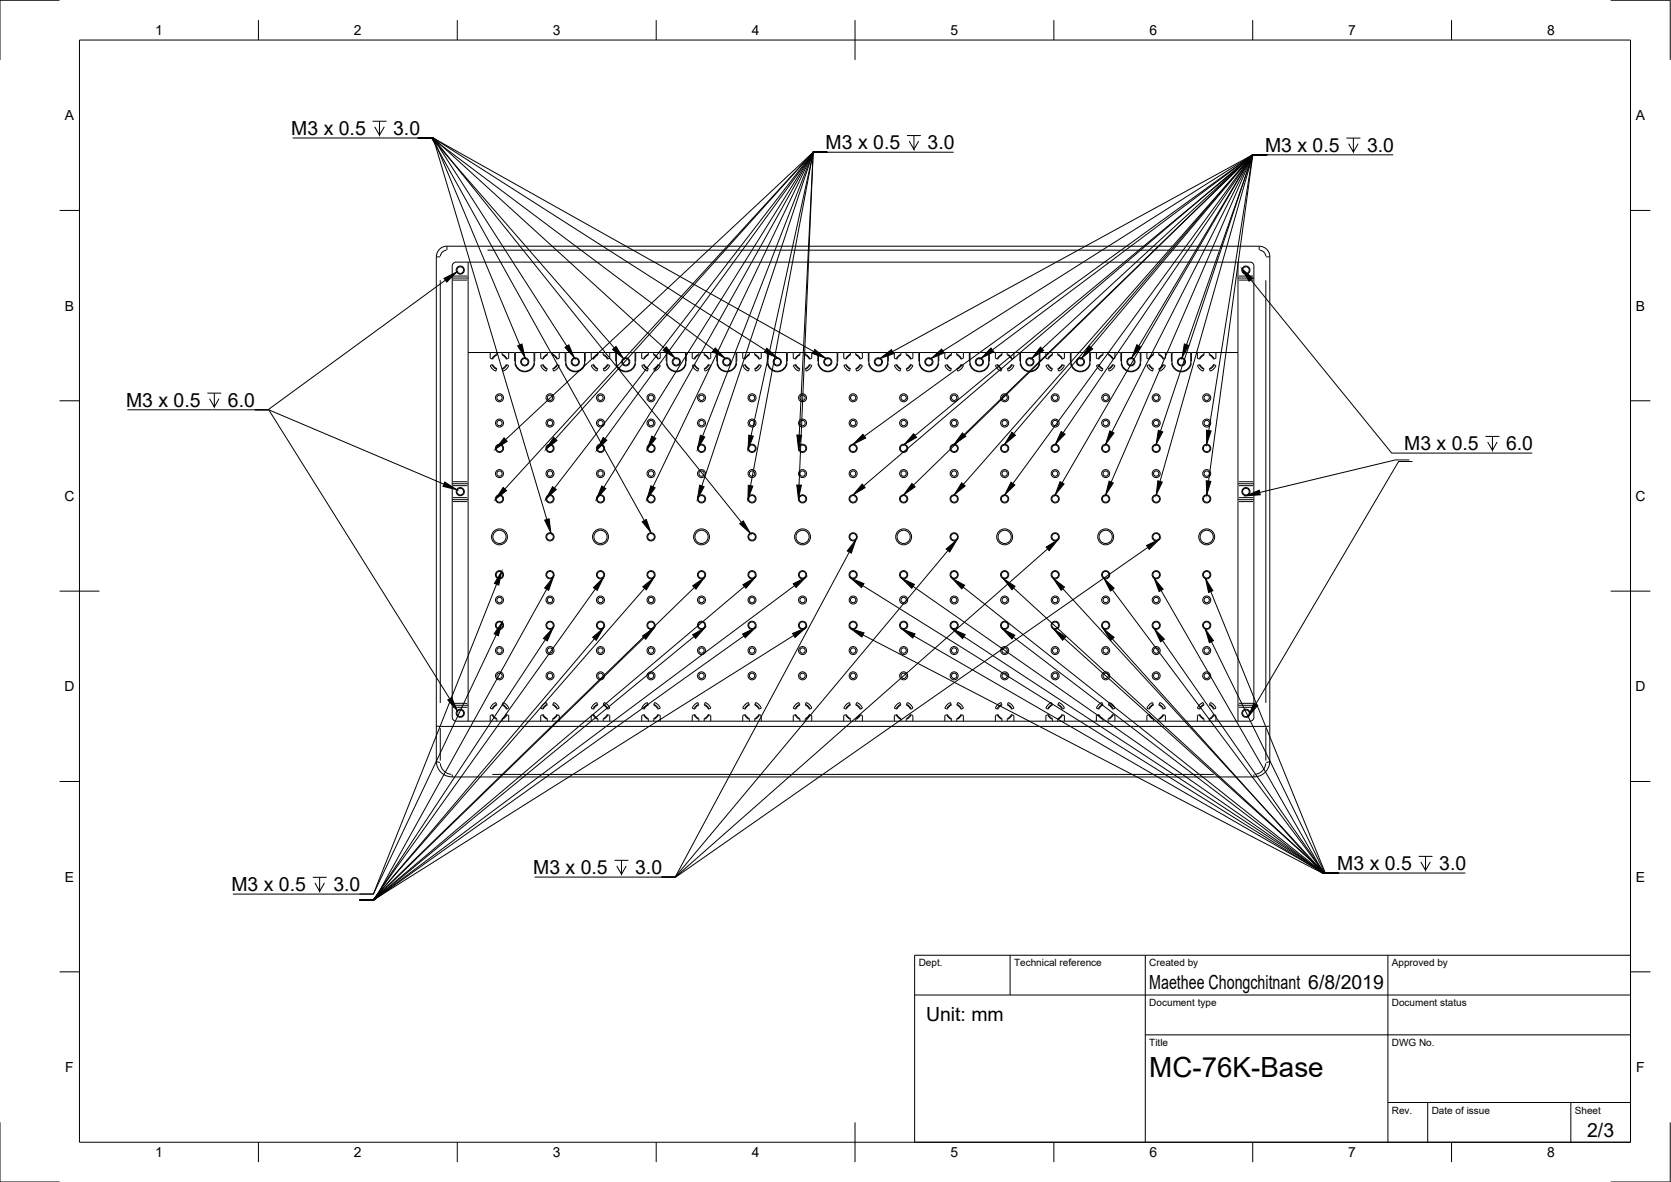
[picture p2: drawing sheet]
<svg xmlns="http://www.w3.org/2000/svg" width="420mm" height="297mm" viewBox="0 0 420 297" stroke-linecap="round" stroke-linejoin="round" font-family="sans-serif">
<defs><g id="words">
<text font-size="45.9" x="30.7" y="104.1">x 6.0</text>
<text font-size="7" x="289" y="270.6">MC-76K-Base</text>
<g font-size="4.9">
<text x="73.2" y="34">M3 x 0.5</text>
<text x="98.9" y="34">3.0</text>
<text x="207.6" y="37.6">M3 x 0.5</text>
<text x="233.2" y="37.6">3.0</text>
<text x="318.1" y="38.2">M3 x 0.5</text>
<text x="343.7" y="38.2">3.0</text>
<text x="31.7" y="102.3">M3 x 0.5</text>
<text x="57.3" y="102.3">6.0</text>
<text x="353.1" y="113.2">M3 x 0.5</text>
<text x="378.7" y="113.2">6.0</text>
<text x="134.1" y="219.7">M3 x 0.5</text>
<text x="159.7" y="219.7">3.0</text>
<text x="336.3" y="218.7">M3 x 0.5</text>
<text x="361.9" y="218.7">3.0</text>
<text x="58.2" y="224">M3 x 0.5</text>
<text x="83.8" y="224">3.0</text>
<text x="289" y="248.5">Maethee Chongchitnant 6/8/2019</text>
<text x="232.9" y="256.6">Unit: mm</text>
<text x="399.1" y="285.7">2/3</text>
</g>
<g font-size="3.5">
<text x="39" y="8.8">1</text>
<text x="89" y="8.8">2</text>
<text x="139" y="8.8">3</text>
<text x="189" y="8.8">4</text>
<text x="239" y="8.8">5</text>
<text x="289" y="8.8">6</text>
<text x="339" y="8.8">7</text>
<text x="389" y="8.8">8</text>
<text x="16.3" y="30.2">A</text>
<text x="411.3" y="30.2">A</text>
<text x="16.3" y="78">B</text>
<text x="411.3" y="78">B</text>
<text x="16.2" y="125.9">C</text>
<text x="411.2" y="125.9">C</text>
<text x="16.2" y="173.7">D</text>
<text x="411.2" y="173.7">D</text>
<text x="16.3" y="221.6">E</text>
<text x="411.3" y="221.6">E</text>
<text x="16.4" y="269.4">F</text>
<text x="411.4" y="269.4">F</text>
<text x="39" y="290.8">1</text>
<text x="89" y="290.8">2</text>
<text x="139" y="290.8">3</text>
<text x="189" y="290.8">4</text>
<text x="239" y="290.8">5</text>
<text x="289" y="290.8">6</text>
<text x="339" y="290.8">7</text>
<text x="389" y="290.8">8</text>
</g>
<g font-size="2.5">
<text x="231" y="242.9">Dept.</text>
<text x="255" y="242.9">Technical reference</text>
<text x="289" y="242.9">Created by</text>
<text x="350" y="242.9">Approved by</text>
<text x="289" y="252.8">Document type</text>
<text x="350" y="252.8">Document status</text>
<text x="289" y="262.9">Title</text>
<text x="350" y="262.9">DWG No.</text>
<text x="350" y="279.9">Rev.</text>
<text x="360" y="279.9">Date of issue</text>
<text x="396" y="279.9">Sheet</text>
</g>
</g></defs>
<!-- layer: Visible -->
<g fill="none" stroke="#000" stroke-width=".25">
<path d="M109.7 64.5v126.7a4 4 0 0 0 4 4h201.6a4 4 0 0 0 4-4v-126.7M112.4 61.9h204.2a2.67 2.67 0 0 1 2.7 2.6M114.7 65.9h199.6a.97 .97 0 0 1 1 1v113.3a1.01 1.01 0 0 1-1 1h-199.6a1.01 1.01 0 0 1-1-1v-113.3M117.7 70.4v51.2M311.3 65.9v4M311.3 69.9v51.7M311.3 69.9h4M129.6 90.9a2.36 2.36 0 0 0 2.3 2.4 2.36 2.36 0 0 0 2.4-2.4M129.6 88.6h4.7M134.3 88.6h8M134.3 88.6v2.3M136 88.6v1.4l.6 .3 .4-.7 .6-.4v-.6"/>
<path d="M136 91.8l.6-.2 .4 .6 .6 .4-.2 .7-.7-.5zM139 88.6v.6l.6 .4 .4 .7 .6-.3v-1.4M139.2 93.3l1-.7 .4-.8-.6-.1-1 .9 .2 .7M140 91.6h.1M142.3 88.6a4.6 4.6 0 0 0 .5 3.8 2.36 2.36 0 0 0 2.6 .8 2.36 2.36 0 0 0 1.6-2.3M142.3 88.6h4.7M147 88.6h8M147 88.6v2.3M148.7 88.6v1.4l.6 .3 .4-.7 .6-.4v-.6M150.1 93.3l-.7-.5-.7-1 .6-.2 .4 .6 .6 .4-.2 .7M151.7 88.6v.6l.6 .4 .4 .7 .6-.3v-1.4M151.9 93.3l1-.7 .4-.8-.6-.1-1 .9 .2 .7"/>
<path d="M152.7 91.6h.1M155 88.6a4.6 4.6 0 0 0 .5 3.8 2.36 2.36 0 0 0 2.6 .8 2.36 2.36 0 0 0 1.6-2.3M155 88.6h4.7M159.7 88.6h8M159.7 88.6v2.3M161.4 88.6v1.4l.6 .3 .4-.7 .6-.4v-.6M162.8 93.3l-.7-.5-.7-1 .6-.2 .4 .6 .6 .4-.2 .7M164.4 88.6v.6l.6 .4 .4 .7 .6-.3v-1.4M164.6 93.3l1-.7 .4-.8-.6-.1-1 .9 .2 .7M165.4 91.6h.1M167.7 88.6a4.6 4.6 0 0 0 .5 3.8 2.36 2.36 0 0 0 2.6 .8 2.36 2.36 0 0 0 1.6-2.3M167.7 88.6h4.7"/>
<path d="M172.4 88.6h8M172.4 88.6v2.3M174.1 88.6v1.4l.6 .3 .4-.7 .6-.4M175.7 88.6v.6M175.7 92.6l-.2 .7M175.7 92.6l-.6-.4-.4-.6-.6 .2 .7 1 .7 .5M177.1 88.6v.6l.6 .4 .4 .7 .6-.3v-1.4M177.3 93.3l1-.7 .4-.8-.6-.1-1 .9 .2 .7M178.1 91.6h.1M180.4 88.6a4.6 4.6 0 0 0 .5 3.8 2.36 2.36 0 0 0 2.6 .8 2.36 2.36 0 0 0 1.6-2.3M180.4 88.6h4.7M185.1 88.6h8"/>
<path d="M185.1 88.6v2.3M186.8 88.6v1.4l.6 .3 .4-.7 .6-.4v-.6M188.2 93.3l-.7-.5-.7-1 .6-.2 .4 .6 .6 .4-.2 .7M189.8 88.6v.6l.6 .4 .4 .7 .6-.3v-1.4M190 93.3l1-.7 .4-.8-.6-.1-1 .9 .2 .7M190.8 91.6h.1M193.1 88.6a4.6 4.6 0 0 0 .5 3.8 2.36 2.36 0 0 0 2.6 .8 2.36 2.36 0 0 0 1.6-2.3M193.1 88.6h4.7M197.8 88.6h8M197.8 88.6v2.3M199.5 88.6v1.4l.6 .3 .4-.7 .6-.4v-.6M199.5 91.8l.6-.2 .4 .6 .6 .4-.2 .7-.7-.5z"/>
<path d="M202.5 88.6v.6l.6 .4 .4 .7 .6-.3v-1.4M202.7 93.3l1-.7 .4-.8-.6-.1-1 .9 .2 .7M203.5 91.6h.1M205.8 88.6a4.6 4.6 0 0 0 .5 3.8 2.36 2.36 0 0 0 2.6 .8 2.36 2.36 0 0 0 1.6-2.3v-2.3M205.8 88.6h4.7M210.5 88.6h8M212.2 88.6v1.4l.6 .3 .4-.7 .6-.4v-.6M212.2 91.8l.6-.2 .4 .6 .6 .4-.2 .7-.7-.5zM215.2 88.6v.6l.6 .4 .4 .7M216.1 91.7l.2-.1 .5 .2M216.2 91.7l-1 .9 .2 .7 .7-.5 .8-1M216.2 91.6h.1"/>
<path d="M216.8 88.6v1.4l-.6 .3M218.5 88.6a4.7 4.7 0 0 0 .5 3.8 2.36 2.36 0 0 0 2.6 .8 2.36 2.36 0 0 0 1.6-2.3v-2.3M218.5 88.6h4.7M223.2 88.6h8M224.9 88.6v1.4l.6 .3 .4-.7 .6-.4v-.6M224.9 91.8l.6-.2 .4 .6 .6 .4-.2 .7-.7-.5zM227.9 88.6v.6l.6 .4 .4 .7M228.8 91.7l.2-.1 .5 .2M228.9 91.7l-1 .9 .2 .7 .7-.5 .8-1M228.9 91.6h.1M229.5 88.6v1.4l-.6 .3M231.2 88.6a4.6 4.6 0 0 0 .5 3.8 2.36 2.36 0 0 0 2.6 .8 2.36 2.36 0 0 0 1.6-2.3v-2.3"/>
<path d="M231.2 88.6h4.7M235.9 88.6h8M237.6 88.6v1.4l.6 .3 .4-.7 .6-.4v-.6M237.6 91.8l.6-.2 .4 .6 .6 .4-.2 .7-.7-.5zM240.6 88.6v.6l.6 .4 .4 .7M241.5 91.7l.2-.1 .5 .2M241.6 91.7l-1 .9 .2 .7 .7-.5 .8-1M241.6 91.6h.1M242.2 88.6v1.4l-.6 .3M243.9 88.6a4.6 4.6 0 0 0 .5 3.8 2.36 2.36 0 0 0 2.6 .8 2.36 2.36 0 0 0 1.6-2.3v-2.3M243.9 88.6h4.7M248.6 88.6h8"/>
<path d="M250.3 88.6v1.4l.6 .3M250.9 91.6l.4 .6 .6 .4-.2 .7-1-.7-.4-.8 .6-.2M251.9 88.6v.6l-.6 .4-.4 .7M253.3 88.6v.6l.6 .4 .4 .7M254.3 91.7l-.4 .6-.6 .3 .2 .7 1-.7 .4-.8-.5-.2-.2 .1M254.3 91.6h.1M254.9 88.6v1.4l-.6 .3M256.6 88.6a4.6 4.6 0 0 0 .5 3.8 2.36 2.36 0 0 0 2.6 .8 2.36 2.36 0 0 0 1.6-2.3v-2.3M256.6 88.6h4.7M261.3 88.6h8M263 88.6v1.4l.6 .3M263.6 91.6l-.6 .2"/>
<path d="M263.6 91.6l.4 .6 .6 .4-.2 .7-1-.7-.4-.8M264.6 88.6v.6l-.6 .4-.4 .7M266 88.6v.6l.6 .4 .4 .7M266 92.6l.6-.3 .4-.6 .6 .1-.4 .8-1 .7zM267 91.6h.1M267.6 88.6v1.4l-.6 .3M269.3 88.6a4.6 4.6 0 0 0 .5 3.8 2.36 2.36 0 0 0 2.6 .8 2.36 2.36 0 0 0 1.6-2.3v-2.3M269.3 88.6h4.7M274 88.6h8M275.7 88.6v1.4l.6 .3M276.3 91.6l.4 .6 .6 .4-.2 .7-1-.7-.4-.8 .6-.2M277.3 88.6v.6l-.6 .4-.4 .7"/>
<path d="M278.7 88.6v.6l.6 .4 .4 .7M278.7 92.6l.6-.3 .4-.6 .6 .1-.4 .8-1 .7zM279.7 91.6h.1M280.3 88.6v1.4l-.6 .3M282 88.6a4.6 4.6 0 0 0 .5 3.8 2.36 2.36 0 0 0 2.6 .8 2.36 2.36 0 0 0 1.6-2.3v-2.3M282 88.6h4.7M286.7 88.6h8M288.4 88.6v1.4l.6 .3M289 91.6l.4 .6 .6 .4-.2 .7-1-.7-.4-.8 .6-.2M290 88.6v.6l-.6 .4-.4 .7M291.4 88.6v.6l.6 .4 .4 .7 .6-.3v-1.4M291.4 92.6l.6-.3 .4-.6 .6 .1-.4 .8-1 .7z"/>
<path d="M292.4 91.6h.1M294.7 88.6a4.6 4.6 0 0 0 .5 3.8 2.36 2.36 0 0 0 2.6 .8 2.36 2.36 0 0 0 1.6-2.3v-2.3M294.7 88.6h4.7M299.4 88.6h11.9M301.1 88.6v1.4l.6 .3M301.7 91.6l.4 .6 .6 .4-.2 .7-1-.7-.4-.8 .6-.2M302.7 88.6v.6l-.6 .4-.4 .7M304.1 88.6v.6l.6 .4 .4 .7 .6-.3v-1.4M304.1 92.6l.6-.3 .4-.6 .6 .1-.4 .8-1 .7zM305.1 91.6h.1M113.7 125.6h4M113.7 121.6h4"/>
<path d="M117.7 125.6v51.6M117.7 121.6v4M311.3 125.6v51.6M311.3 121.6v4M311.3 125.6h4M311.3 121.6h4M113.7 177.2h4M117.7 177.2v4M123.9 179.6l-.6 .2v1.4M123.9 179.5l.4 .7 .6 .4v.6M124.7 176.6l.2 .6M124.7 176.5l-1 .8-.4 .7 .6 .2 .4-.6 .6-.4"/>
<path d="M126.5 176.6l-.2 .6M126.5 176.5l1 .8 .4 .7-.5 .2-.6-.7-.5-.3M127.3 179.6l.6 .2v1.4M127.3 179.5l-.4 .7-.6 .4v.6M127.5 178.2h.1M136.6 179.6l-.6 .2v1.4M136.6 179.5l.4 .7 .6 .4v.6M137.4 176.6l.2 .6M137.4 176.5l-1 .8-.4 .7 .6 .2 .4-.6 .6-.4M139.2 176.6l-.2 .6M139.2 176.5l1 .8 .4 .7-.6 .2-.5-.7-.5-.3M140 179.6l.6 .2v1.4"/>
<path d="M140 179.5l-.4 .7-.6 .4v.6M140.2 178.2h.1M149.3 179.5l.4 .7 .6 .4v.6M149.3 179.6l-.6 .2v1.4M150.1 176.6l.2 .6M150.1 176.5l-1 .8-.4 .7 .6 .2 .4-.6 .6-.4M151.9 176.6l-.2 .6M151.9 176.5l1 .8 .4 .7-.6 .2-.5-.7-.5-.3M152.7 179.6l.6 .2v1.4M152.7 179.5l-.4 .7-.6 .4v.6M152.9 178.2h.1M162 179.5l.4 .7 .6 .4v.6"/>
<path d="M162 179.6l-.6 .2v1.4M162.8 176.6l.2 .6M162.8 176.5l-1 .8-.4 .7 .6 .2 .4-.6 .6-.4M164.4 177.2l1.1 1M164.6 176.6l-.2 .6M164.6 176.5l.7 .5 .5 .6 .2 .4-.5 .2M165.4 179.6l.6 .2v1.4M165.4 179.5l-.4 .7-.6 .4v.6M165.6 178.2h.1M174.7 179.5l.4 .7 .6 .4M174.7 179.6l-.6 .2v1.4M175.5 176.6l.2 .6"/>
<path d="M175.5 176.5l-1 .8-.4 .7 .6 .2 .4-.6 .6-.4M177.1 177.2l1.1 1M177.3 176.6l-.2 .6M177.3 176.5l.7 .5 .5 .6 .2 .4-.5 .2M178.1 179.6l.6 .2v1.4M178.1 179.5l-.4 .7-.6 .4v.6M178.3 178.2h.1M187.4 179.5l.4 .7 .6 .4v.6M187.4 179.6l-.6 .2v1.4M188.2 176.6l.2 .6M188.2 176.5l-1 .8-.4 .7 .6 .2 .4-.6 .6-.4M189.8 177.2l1.1 1"/>
<path d="M190 176.6l-.2 .6M190 176.5l.7 .5 .5 .6 .2 .4-.5 .2M190.8 179.6l.6 .2v1.4M190.8 179.5l-.4 .7-.6 .4v.6M191 178.2h.1M200.1 179.5l.4 .7 .6 .4v.6M200.1 179.6l-.6 .2v1.4M200.9 176.6l.2 .6M200.9 176.5l-1 .8-.4 .7 .6 .2 .4-.6 .6-.4M202.5 177.2l1.1 1M202.7 176.6l-.2 .6M202.7 176.5l.7 .5 .5 .6 .2 .4-.5 .2"/>
<path d="M203.5 179.6l.6 .2v1.4M203.5 179.5l-.4 .7-.6 .4v.6M203.7 178.2h.1M212.8 179.6l-.6 .2v1.4M212.8 179.5l.4 .7 .6 .4v.6M213.6 176.6l.2 .6M213.6 176.5l-.7 .5-.7 1 .6 .2 .4-.6 .6-.4M215.2 177.2l1 .9M215.4 176.6l-.2 .6M215.4 176.5l.7 .5 .8 1M216.1 178.1l.2 .1M216.2 179.6l.6 .2v1.4"/>
<path d="M216.2 179.5l-.4 .7-.6 .4v.6M216.4 178.2h.1M216.8 178l-.4 .2M225.5 179.6l-.6 .2v1.4M225.5 179.5l.4 .7 .6 .4v.6M226.3 176.6l.2 .6M226.3 176.5l-1 .8-.4 .7 .6 .2 .4-.6 .6-.4M227.9 177.2l1 .9M228.1 176.6l-.2 .6M228.1 176.5l.7 .5 .8 1M228.8 178.1l.2 .1M228.9 179.6l.6 .2v1.4"/>
<path d="M228.9 179.5l-.4 .7-.6 .4v.6M229.1 178.2h.1M229.5 178l-.4 .2M238.2 179.6l-.6 .2v1.4M238.2 179.5l.4 .7 .6 .4v.6M239 176.6l.2 .6M239 176.5l-1 .8-.4 .7 .6 .2 .4-.6 .6-.4M240.6 177.2l1 .9M240.8 176.6l-.2 .6M240.8 176.5l.7 .5 .8 1M241.5 178.1l.2 .1M241.6 179.6l.6 .2v1.4"/>
<path d="M241.6 179.5l-.4 .7-.6 .4v.6M241.8 178.2h.1M242.2 178l-.4 .2M250.9 179.6l-.6 .2v1.4M250.9 179.5l.4 .7 .6 .4v.6M251.7 176.6l.2 .6M251.7 176.5l-1 .8-.4 .7 .6 .2M251.9 177.2l-.6 .4-.4 .6M253.3 177.2l1 .9M253.5 176.6l-.2 .6M253.5 176.5l.7 .5 .6 .6 .2 .4-.5 .2M254.2 178.1l.2 .1"/>
<path d="M254.3 179.6l.6 .2v1.4M254.3 179.5l-.4 .7-.6 .4v.6M254.5 178.2h.1M263 178l.6 .2M263.6 179.6l-.6 .2v1.4M263.6 179.5l.4 .7 .6 .4v.6M264.4 176.6l.2 .6M264.4 176.5l-1 .8-.4 .7M264.6 177.2l-.6 .4-.4 .6M266 177.2l1.1 1M266.2 176.6l-.2 .6M266.2 176.5l.7 .5 .6 .6 .2 .4-.5 .2"/>
<path d="M267 179.6l.6 .2v1.4M267 179.5l-.4 .7-.6 .4v.6M267.2 178.1h.1M276.3 179.6l-.6 .2v1.4M276.3 179.5l.4 .7 .6 .4v.6M277.1 176.6l.2 .6M277.1 176.5l-1 .8-.4 .7 .6 .2M277.3 177.2l-.6 .4-.4 .6M278.7 177.2l1.1 1M278.9 176.6l-.2 .6M278.9 176.5l.7 .5 .6 .6 .2 .4-.5 .2M279.7 179.6l.6 .2v1.4"/>
<path d="M279.7 179.5l-.4 .7-.6 .4v.6M279.9 178.1h.1M289 179.6l-.6 .2v1.4M289 179.5l.4 .7 .6 .4v.6M289.8 176.6l.2 .6M289.8 176.5l-1 .8-.4 .7 .6 .2M290 177.2l-.6 .4-.4 .6M291.4 177.2l1.2 1M291.6 176.6l-.2 .6M291.6 176.5l.7 .5 .6 .6 .2 .4-.5 .2M292.4 179.6l.6 .2v1.4M292.4 179.5l-.4 .7-.6 .4v.6"/>
<path d="M292.6 178.1h.1M301.7 179.6l-.6 .2v1.4M301.7 179.5l.4 .7 .6 .4v.6M302.5 176.6l.2 .6M302.5 176.5l-1 .8-.4 .7 .6 .2M302.7 177.2l-.6 .4-.4 .6M304.1 177.2l1.2 1M304.3 176.6l-.2 .6M304.3 176.5l.7 .5 .6 .6 .2 .4-.5 .2M305.1 179.6l.6 .2v1.4M305.1 179.5l-.4 .7-.6 .4v.6M305.3 178.2h.1"/>
<path d="M311.3 177.2v4M311.3 177.2h4M109.7 182.4l.8 .1h208l.8-.1M175.7 180.6v.6"/>
<circle cx="313.3" cy="67.9" r=".84"/>
<circle cx="131.9" cy="90.9" r=".84"/>
<circle cx="138.3" cy="100" r="1.01"/>
<circle cx="144.6" cy="90.9" r=".84"/>
<circle cx="151" cy="100" r="1.01"/>
<circle cx="157.3" cy="90.9" r=".84"/>
<circle cx="163.7" cy="100" r="1.01"/>
<circle cx="170" cy="90.9" r=".84"/>
<circle cx="176.4" cy="100" r="1.01"/>
<circle cx="182.7" cy="90.9" r=".84"/>
<circle cx="189.1" cy="100" r="1.01"/>
<circle cx="195.4" cy="90.9" r=".84"/>
<circle cx="201.8" cy="100" r="1.01"/>
<circle cx="208.1" cy="90.9" r=".84"/>
<circle cx="214.5" cy="100" r="1.01"/>
<circle cx="220.9" cy="90.9" r=".84"/>
<circle cx="227.2" cy="100" r="1.01"/>
<circle cx="233.6" cy="90.9" r=".84"/>
<circle cx="239.9" cy="100" r="1.01"/>
<circle cx="246.3" cy="90.9" r=".84"/>
<circle cx="252.6" cy="100" r="1.01"/>
<circle cx="259" cy="90.9" r=".84"/>
<circle cx="265.3" cy="100" r="1.01"/>
<circle cx="271.7" cy="90.9" r=".84"/>
<circle cx="278" cy="100" r="1.01"/>
<circle cx="284.4" cy="90.9" r=".84"/>
<circle cx="290.7" cy="100" r="1.01"/>
<circle cx="297.1" cy="90.9" r=".84"/>
<circle cx="303.4" cy="100" r="1.01"/>
<circle cx="138.3" cy="112.7" r=".84"/>
<circle cx="138.3" cy="106.3" r="1.01"/>
<circle cx="138.3" cy="119" r="1.01"/>
<circle cx="151" cy="112.7" r=".84"/>
<circle cx="151" cy="106.3" r="1.01"/>
<circle cx="151" cy="119" r="1.01"/>
<circle cx="163.7" cy="112.7" r=".84"/>
<circle cx="163.7" cy="106.3" r="1.01"/>
<circle cx="163.7" cy="119" r="1.01"/>
<circle cx="176.4" cy="112.7" r=".84"/>
<circle cx="176.4" cy="106.3" r="1.01"/>
<circle cx="176.4" cy="119" r="1.01"/>
<circle cx="189.1" cy="112.7" r=".84"/>
<circle cx="189.1" cy="106.3" r="1.01"/>
<circle cx="189.1" cy="119" r="1.01"/>
<circle cx="201.8" cy="112.7" r=".84"/>
<circle cx="201.8" cy="119" r="1.01"/>
<circle cx="201.8" cy="106.3" r="1.01"/>
<circle cx="214.5" cy="112.7" r=".84"/>
<circle cx="214.5" cy="119" r="1.01"/>
<circle cx="214.5" cy="106.3" r="1.01"/>
<circle cx="227.2" cy="112.7" r=".84"/>
<circle cx="227.2" cy="119" r="1.01"/>
<circle cx="227.2" cy="106.3" r="1.01"/>
<circle cx="239.9" cy="112.7" r=".84"/>
<circle cx="239.9" cy="106.3" r="1.01"/>
<circle cx="239.9" cy="119" r="1.01"/>
<circle cx="252.6" cy="112.7" r=".84"/>
<circle cx="252.6" cy="106.3" r="1.01"/>
<circle cx="252.6" cy="119" r="1.01"/>
<circle cx="265.3" cy="112.7" r=".84"/>
<circle cx="265.3" cy="119" r="1.01"/>
<circle cx="265.3" cy="106.3" r="1.01"/>
<circle cx="278" cy="112.7" r=".84"/>
<circle cx="278" cy="106.3" r="1.01"/>
<circle cx="278" cy="119" r="1.01"/>
<circle cx="290.7" cy="112.7" r=".84"/>
<circle cx="290.7" cy="119" r="1.01"/>
<circle cx="290.7" cy="106.3" r="1.01"/>
<circle cx="303.4" cy="112.7" r=".84"/>
<circle cx="303.4" cy="106.3" r="1.01"/>
<circle cx="303.4" cy="119" r="1.01"/>
<circle cx="115.7" cy="123.5" r=".84"/>
<circle cx="125.6" cy="125.4" r=".84"/>
<circle cx="125.6" cy="134.9" r="2"/>
<circle cx="138.3" cy="134.9" r=".84"/>
<circle cx="138.3" cy="125.4" r=".84"/>
<circle cx="151" cy="125.4" r=".84"/>
<circle cx="151" cy="134.9" r="2"/>
<circle cx="163.7" cy="134.9" r=".84"/>
<circle cx="163.7" cy="125.4" r=".84"/>
<circle cx="176.4" cy="125.4" r=".84"/>
<circle cx="176.4" cy="134.9" r="2"/>
<circle cx="189.1" cy="134.9" r=".84"/>
<circle cx="189.1" cy="125.4" r=".84"/>
<circle cx="201.8" cy="125.4" r=".84"/>
<circle cx="201.8" cy="134.9" r="2"/>
<circle cx="214.5" cy="134.9" r=".84"/>
<circle cx="214.5" cy="125.4" r=".84"/>
<circle cx="227.2" cy="125.4" r=".84"/>
<circle cx="227.2" cy="134.9" r="2"/>
<circle cx="239.9" cy="134.9" r=".84"/>
<circle cx="239.9" cy="125.4" r=".84"/>
<circle cx="252.6" cy="125.4" r=".84"/>
<circle cx="252.6" cy="134.9" r="2"/>
<circle cx="265.3" cy="134.9" r=".84"/>
<circle cx="265.3" cy="125.4" r=".84"/>
<circle cx="278" cy="125.4" r=".84"/>
<circle cx="278" cy="134.9" r="2"/>
<circle cx="290.7" cy="125.4" r=".84"/>
<circle cx="290.7" cy="134.9" r=".84"/>
<circle cx="303.4" cy="125.4" r=".84"/>
<circle cx="303.4" cy="134.9" r="2"/>
<circle cx="313.3" cy="123.5" r=".84"/>
<circle cx="125.6" cy="144.4" r=".84"/>
<circle cx="125.6" cy="157.1" r=".84"/>
<circle cx="125.6" cy="150.8" r="1.01"/>
<circle cx="138.3" cy="157.1" r=".84"/>
<circle cx="138.3" cy="144.4" r=".84"/>
<circle cx="138.3" cy="150.8" r="1.01"/>
<circle cx="151" cy="157.1" r=".84"/>
<circle cx="151" cy="144.4" r=".84"/>
<circle cx="151" cy="150.8" r="1.01"/>
<circle cx="163.7" cy="144.4" r=".84"/>
<circle cx="163.7" cy="157.1" r=".84"/>
<circle cx="163.7" cy="150.8" r="1.01"/>
<circle cx="176.4" cy="144.4" r=".84"/>
<circle cx="176.4" cy="157.1" r=".84"/>
<circle cx="176.4" cy="150.8" r="1.01"/>
<circle cx="189.1" cy="144.4" r=".84"/>
<circle cx="189.1" cy="157.1" r=".84"/>
<circle cx="189.1" cy="150.8" r="1.01"/>
<circle cx="201.8" cy="144.4" r=".84"/>
<circle cx="201.8" cy="157.1" r=".84"/>
<circle cx="201.8" cy="150.8" r="1.01"/>
<circle cx="214.5" cy="144.4" r=".84"/>
<circle cx="214.5" cy="157.1" r=".84"/>
<circle cx="214.5" cy="150.8" r="1.01"/>
<circle cx="227.2" cy="144.4" r=".84"/>
<circle cx="227.2" cy="157.1" r=".84"/>
<circle cx="227.2" cy="150.8" r="1.01"/>
<circle cx="239.9" cy="144.4" r=".84"/>
<circle cx="239.9" cy="157.1" r=".84"/>
<circle cx="239.9" cy="150.8" r="1.01"/>
<circle cx="252.6" cy="144.4" r=".84"/>
<circle cx="252.6" cy="157.1" r=".84"/>
<circle cx="252.6" cy="150.8" r="1.01"/>
<circle cx="265.3" cy="157.1" r=".84"/>
<circle cx="265.3" cy="144.4" r=".84"/>
<circle cx="265.3" cy="150.8" r="1.01"/>
<circle cx="278" cy="144.4" r=".84"/>
<circle cx="278" cy="157.1" r=".84"/>
<circle cx="278" cy="150.8" r="1.01"/>
<circle cx="290.7" cy="157.1" r=".84"/>
<circle cx="290.7" cy="144.4" r=".84"/>
<circle cx="290.7" cy="150.8" r="1.01"/>
<circle cx="303.4" cy="157.1" r=".84"/>
<circle cx="303.4" cy="144.4" r=".84"/>
<circle cx="303.4" cy="150.8" r="1.01"/>
<circle cx="115.7" cy="179.2" r=".84"/>
<circle cx="125.6" cy="163.5" r="1.01"/>
<circle cx="125.6" cy="169.8" r="1.01"/>
<circle cx="138.3" cy="163.5" r="1.01"/>
<circle cx="138.3" cy="169.8" r="1.01"/>
<circle cx="151" cy="169.8" r="1.01"/>
<circle cx="151" cy="163.5" r="1.01"/>
<circle cx="163.7" cy="169.8" r="1.01"/>
<circle cx="163.7" cy="163.5" r="1.01"/>
<circle cx="176.4" cy="169.8" r="1.01"/>
<circle cx="176.4" cy="163.5" r="1.01"/>
<circle cx="189.1" cy="163.5" r="1.01"/>
<circle cx="189.1" cy="169.8" r="1.01"/>
<circle cx="201.8" cy="163.5" r="1.01"/>
<circle cx="201.8" cy="169.8" r="1.01"/>
<circle cx="214.5" cy="169.8" r="1.01"/>
<circle cx="214.5" cy="163.5" r="1.01"/>
<circle cx="227.2" cy="169.8" r="1.01"/>
<circle cx="227.2" cy="163.5" r="1.01"/>
<circle cx="239.9" cy="169.8" r="1.01"/>
<circle cx="239.9" cy="163.5" r="1.01"/>
<circle cx="252.6" cy="169.8" r="1.01"/>
<circle cx="252.6" cy="163.5" r="1.01"/>
<circle cx="265.3" cy="169.8" r="1.01"/>
<circle cx="265.3" cy="163.5" r="1.01"/>
<circle cx="278" cy="169.8" r="1.01"/>
<circle cx="278" cy="163.5" r="1.01"/>
<circle cx="290.7" cy="169.8" r="1.01"/>
<circle cx="290.7" cy="163.5" r="1.01"/>
<circle cx="303.4" cy="163.5" r="1.01"/>
<circle cx="303.4" cy="169.8" r="1.01"/>
<circle cx="313.3" cy="179.2" r=".84"/>
</g>
<!-- layer: Visible Narrow -->
<g fill="none" stroke="#000" stroke-width=".25">
<path d="M110.7 70.4v106.2M122.6 62.9h183.8M311.5 69.4h3.6M311.5 70.4h3.6M316.6 61.9v.9M316.8 62.9a1.66 1.66 0 0 1 1.5 1.5M318.3 70.4v106.2M318.3 64.5h1M129.5 91.3a2.51 2.51 0 0 0 2.4 2.1 2.51 2.51 0 0 0 2.5-2.1M134.3 90.9h.1M134.5 88.7v2.1M136.5 91.7l.4 .6 .6 .5"/>
<path d="M137.5 89.1l-.6 .4-.4 .6M139 89.1l.7 .4 .4 .6M140.1 91.7l-.4 .6-.6 .5M142.1 88.7v2.1M142.1 90.9h.2M142.2 91.3a2.51 2.51 0 0 0 2.4 2.1 2.51 2.51 0 0 0 2.5-2.1M147 90.9h.1M147.2 88.7v2.1M149.2 91.7l.4 .6 .6 .5M150.2 89.1l-.6 .4-.4 .6M151.7 89.1l.7 .4 .4 .6M152.8 91.7l-.4 .6-.6 .5"/>
<path d="M154.8 88.7v2.1M154.8 90.9h.2M154.9 91.3a2.51 2.51 0 0 0 2.4 2.1 2.51 2.51 0 0 0 2.5-2.1M159.7 90.9h.2M159.9 88.7v2.1M161.9 91.7l.4 .6 .6 .5M162.9 89.1l-.6 .4-.4 .6M164.4 89.1l.7 .4 .4 .6M165.5 91.7l-.4 .6-.6 .5M167.5 88.7v2.1M167.5 90.9h.2M167.6 91.3a2.51 2.51 0 0 0 2.4 2.1 2.51 2.51 0 0 0 2.5-2.1"/>
<path d="M172.4 90.9h.2M172.6 88.7v2.1M174.6 91.7l.4 .6 .6 .5M175.6 89.1l-.6 .4-.4 .6M177.1 89.1l.7 .4 .4 .6M178.2 91.7l-.4 .6-.6 .5M180.2 88.7v2.1M180.2 90.9h.2M180.3 91.3a2.51 2.51 0 0 0 2.4 2.1 2.51 2.51 0 0 0 2.5-2.1M185.1 90.9h.2M185.3 88.7v2.1M187.3 91.7l.4 .6 .6 .5"/>
<path d="M188.3 89.1l-.6 .4-.4 .6M189.8 89.1l.7 .4 .4 .6M190.9 91.7l-.4 .6-.6 .5M192.9 90.9h.2M192.9 88.7v2.1M193 91.3a2.51 2.51 0 0 0 2.4 2.1 2.51 2.51 0 0 0 2.5-2.1M197.8 90.9h.2M198 88.7v2.1M200 91.7l.4 .6 .6 .5M201 89.1l-.6 .4-.4 .6M202.5 89.1l.7 .4 .4 .6M203.6 91.7l-.4 .6-.6 .5"/>
<path d="M205.6 90.9h.2M205.6 88.7v2.1M205.7 91.3a2.51 2.51 0 0 0 2.4 2.1 2.51 2.51 0 0 0 2.5-2.1M210.5 90.9h.2M210.7 88.7v2.1M212.7 91.7l.4 .6 .6 .5M213.8 89.1l-.7 .4-.4 .6M215.3 89.1l.6 .4 .4 .6M216.3 91.7l-.4 .6-.6 .5M218.3 90.9h.2M218.3 88.7v2.1M218.4 91.3a2.51 2.51 0 0 0 2.5 2.1 2.51 2.51 0 0 0 2.4-2.1"/>
<path d="M223.2 90.9h.2M223.4 88.7v2.1M225.4 91.7l.4 .6 .6 .5M226.5 89.1l-.7 .4-.4 .6M228 89.1l.6 .4 .4 .6M229 91.7l-.4 .6-.6 .5M231 90.9h.2M231 88.7v2.1M231.1 91.3a2.51 2.51 0 0 0 2.5 2.1 2.51 2.51 0 0 0 2.4-2.1M235.9 90.9h.2M236.1 88.7v2.1M238.1 91.7l.4 .6 .6 .5"/>
<path d="M239.2 89.1l-.7 .4-.4 .6M240.7 89.1l.6 .4 .4 .6M241.7 91.7l-.4 .6-.6 .5M243.7 90.9h.2M243.7 88.7v2.1M243.8 91.3a2.51 2.51 0 0 0 2.5 2.1 2.51 2.51 0 0 0 2.4-2.1M248.6 90.9h.2M248.8 88.7v2.1M250.8 91.7l.4 .6 .6 .5M251.9 89.1l-.7 .4-.4 .6M253.4 89.1l.6 .4 .4 .6M254.4 91.7l-.4 .6-.6 .5"/>
<path d="M256.4 90.9h.2M256.4 88.7v2.1M256.5 91.3a2.51 2.51 0 0 0 2.5 2.1 2.51 2.51 0 0 0 2.4-2.1M261.3 90.9h.2M261.5 88.7v2.1M263.5 91.7l.4 .6 .6 .5M264.6 89.1l-.7 .4-.4 .6M266.1 89.1l.6 .4 .4 .6M267.1 91.7l-.4 .6-.6 .5M269.1 90.9h.2M269.1 88.7v2.1M269.2 91.3a2.51 2.51 0 0 0 2.5 2.1 2.51 2.51 0 0 0 2.4-2.1"/>
<path d="M274 90.9h.2M274.2 88.7v2.1M276.2 91.7l.4 .6 .6 .5M277.3 89.1l-.7 .4-.4 .6M278.8 89.1l.6 .4 .4 .6M279.8 91.7l-.4 .6-.6 .5M281.8 88.7v2.1M281.9 90.9h.1M281.9 91.3a2.51 2.51 0 0 0 2.5 2.1 2.51 2.51 0 0 0 2.4-2.1M286.7 90.9h.2M286.9 88.7v2.1M288.9 91.7l.4 .6 .6 .5"/>
<path d="M290 89.1l-.7 .4-.4 .6M291.5 89.1l.6 .4 .4 .6M292.5 91.7l-.4 .6-.6 .5M294.5 88.7v2.1M294.6 90.9h.1M294.6 91.3a2.51 2.51 0 0 0 2.5 2.1 2.51 2.51 0 0 0 2.4-2.1M299.4 90.9h.2M299.6 88.7v2.1M301.6 91.7l.4 .6 .6 .5M302.7 89.1l-.7 .4-.4 .6M304.2 89.1l.6 .4 .4 .6M305.2 91.7l-.4 .6-.6 .5"/>
<path d="M113.9 121.1h3.6M113.9 126.1h3.6M113.9 125.1h3.6M113.9 122.1h3.6M311.5 121.1h3.6M311.5 126.1h3.6M311.5 125.1h3.6M311.5 122.1h3.6M113.9 176.7h3.6M113.9 177.7h3.6M123.8 179.7l.4 .6 .6 .4M124.8 177l-.6 .5-.4 .6"/>
<path d="M126.4 177l.6 .5 .4 .6M127.4 179.7l-.4 .6-.7 .4M136.5 179.7l.4 .6 .6 .4M137.5 177l-.6 .5-.4 .6M139.1 177l.6 .5 .4 .6M140.1 179.7l-.4 .6-.7 .4M149.2 179.7l.4 .6 .6 .4M150.2 177l-.6 .5-.4 .6M151.8 177l.6 .5 .4 .6M152.8 179.7l-.4 .6-.7 .4M161.9 179.7l.4 .6 .6 .4M162.9 177l-.6 .5-.4 .6"/>
<path d="M164.5 177l.6 .5 .4 .6M165.5 179.7l-.4 .6-.7 .4M174.6 179.7l.4 .6 .6 .4M175.6 177l-.6 .5-.4 .6M177.2 177l.6 .5 .4 .6M178.2 179.7l-.4 .6-.7 .4M187.3 179.7l.4 .6 .6 .4M188.3 177l-.6 .5-.4 .6M189.9 177l.6 .5 .4 .6M190.9 179.7l-.4 .6-.7 .4M200 179.7l.4 .6 .6 .4M201 177l-.6 .5-.4 .6"/>
<path d="M202.6 177l.6 .5 .4 .6M203.6 179.7l-.4 .6-.7 .4M212.7 179.7l.4 .6 .7 .4M213.7 177l-.6 .5-.4 .6M215.3 177l.6 .5 .4 .6M216.3 179.7l-.4 .6-.6 .4M225.4 179.7l.4 .6 .7 .4M226.4 177l-.6 .5-.4 .6M228 177l.6 .5 .4 .6M229 179.7l-.4 .6-.6 .4M238.1 179.7l.4 .6 .7 .4M239.1 177l-.6 .5-.4 .6"/>
<path d="M240.7 177l.6 .5 .4 .6M241.7 179.7l-.4 .6-.6 .4M250.8 179.7l.4 .6 .7 .4M251.8 177l-.6 .5-.4 .6M253.4 177l.6 .5 .4 .6M254.4 179.7l-.4 .6-.6 .4M263.5 179.7l.4 .6 .7 .4M264.5 177l-.6 .5-.4 .6M266.1 177l.6 .5 .4 .6M267.1 179.7l-.4 .6-.6 .4M276.2 179.7l.4 .6 .7 .4M277.2 177l-.6 .5-.4 .6"/>
<path d="M278.8 177l.6 .5 .4 .6M279.8 179.7l-.4 .6-.6 .4M288.9 179.7l.4 .6 .7 .4M289.9 177l-.6 .5-.4 .6M291.5 177l.6 .5 .4 .6M292.5 179.7l-.4 .6-.6 .4M301.6 179.7l.4 .6 .7 .4M302.6 177l-.6 .5-.4 .6M304.2 177l.6 .5 .4 .6M305.2 179.7l-.4 .6-.6 .4M311.5 176.7h3.6M311.5 177.7h3.6"/>
<path d="M109.7 191.3l.9 .3M110.7 183v8.1M110.7 191.8a2.96 2.96 0 0 0 2.8 2.8M113.7 194.7v.5M123.8 194.6h181.4M315.3 194.7v.5M318.3 191.8a2.96 2.96 0 0 1-2.8 2.8M318.3 183v8.1M319.3 191.3l-.9 .3"/>
<circle cx="313.3" cy="67.9" r="1.03"/>
<circle cx="131.9" cy="90.9" r="1.03"/>
<circle cx="138.3" cy="100" r=".67"/>
<circle cx="144.6" cy="90.9" r="1.03"/>
<circle cx="151" cy="100" r=".67"/>
<circle cx="157.3" cy="90.9" r="1.03"/>
<circle cx="163.7" cy="100" r=".67"/>
<circle cx="170" cy="90.9" r="1.03"/>
<circle cx="176.4" cy="100" r=".67"/>
<circle cx="182.7" cy="90.9" r="1.03"/>
<circle cx="189.1" cy="100" r=".67"/>
<circle cx="195.4" cy="90.9" r="1.03"/>
<circle cx="201.8" cy="100" r=".67"/>
<circle cx="208.1" cy="90.9" r="1.03"/>
<circle cx="214.5" cy="100" r=".67"/>
<circle cx="220.9" cy="90.9" r="1.03"/>
<circle cx="227.2" cy="100" r=".67"/>
<circle cx="233.6" cy="90.9" r="1.03"/>
<circle cx="239.9" cy="100" r=".67"/>
<circle cx="246.3" cy="90.9" r="1.03"/>
<circle cx="252.6" cy="100" r=".67"/>
<circle cx="259" cy="90.9" r="1.03"/>
<circle cx="265.3" cy="100" r=".67"/>
<circle cx="271.7" cy="90.9" r="1.03"/>
<circle cx="278" cy="100" r=".67"/>
<circle cx="284.4" cy="90.9" r="1.03"/>
<circle cx="290.7" cy="100" r=".67"/>
<circle cx="297.1" cy="90.9" r="1.03"/>
<circle cx="303.4" cy="100" r=".67"/>
<circle cx="138.3" cy="119" r=".67"/>
<circle cx="138.3" cy="106.3" r=".67"/>
<circle cx="138.3" cy="112.7" r="1.03"/>
<circle cx="151" cy="119" r=".67"/>
<circle cx="151" cy="106.3" r=".67"/>
<circle cx="151" cy="112.7" r="1.03"/>
<circle cx="163.7" cy="119" r=".67"/>
<circle cx="163.7" cy="106.3" r=".67"/>
<circle cx="163.7" cy="112.7" r="1.03"/>
<circle cx="176.4" cy="119" r=".67"/>
<circle cx="176.4" cy="106.3" r=".67"/>
<circle cx="176.4" cy="112.7" r="1.03"/>
<circle cx="189.1" cy="106.3" r=".67"/>
<circle cx="189.1" cy="119" r=".67"/>
<circle cx="189.1" cy="112.7" r="1.03"/>
<circle cx="201.8" cy="119" r=".67"/>
<circle cx="201.8" cy="106.3" r=".67"/>
<circle cx="201.8" cy="112.7" r="1.03"/>
<circle cx="214.5" cy="119" r=".67"/>
<circle cx="214.5" cy="106.3" r=".67"/>
<circle cx="214.5" cy="112.7" r="1.03"/>
<circle cx="227.2" cy="106.3" r=".67"/>
<circle cx="227.2" cy="119" r=".67"/>
<circle cx="227.2" cy="112.7" r="1.03"/>
<circle cx="239.9" cy="119" r=".67"/>
<circle cx="239.9" cy="106.3" r=".67"/>
<circle cx="239.9" cy="112.7" r="1.03"/>
<circle cx="252.6" cy="106.3" r=".67"/>
<circle cx="252.6" cy="119" r=".67"/>
<circle cx="252.6" cy="112.7" r="1.03"/>
<circle cx="265.3" cy="106.3" r=".67"/>
<circle cx="265.3" cy="119" r=".67"/>
<circle cx="265.3" cy="112.7" r="1.03"/>
<circle cx="278" cy="119" r=".67"/>
<circle cx="278" cy="106.3" r=".67"/>
<circle cx="278" cy="112.7" r="1.03"/>
<circle cx="290.7" cy="119" r=".67"/>
<circle cx="290.7" cy="106.3" r=".67"/>
<circle cx="290.7" cy="112.7" r="1.03"/>
<circle cx="303.4" cy="119" r=".67"/>
<circle cx="303.4" cy="106.3" r=".67"/>
<circle cx="303.4" cy="112.7" r="1.03"/>
<circle cx="115.7" cy="123.5" r="1.03"/>
<circle cx="125.6" cy="134.9" r="1.66"/>
<circle cx="125.6" cy="125.4" r="1.03"/>
<circle cx="138.3" cy="125.4" r="1.03"/>
<circle cx="138.3" cy="134.9" r="1.03"/>
<circle cx="151" cy="134.9" r="1.66"/>
<circle cx="151" cy="125.4" r="1.03"/>
<circle cx="163.7" cy="134.9" r="1.03"/>
<circle cx="163.7" cy="125.4" r="1.03"/>
<circle cx="176.4" cy="134.9" r="1.66"/>
<circle cx="176.4" cy="125.4" r="1.03"/>
<circle cx="189.1" cy="134.9" r="1.03"/>
<circle cx="189.1" cy="125.4" r="1.03"/>
<circle cx="201.8" cy="134.9" r="1.66"/>
<circle cx="201.8" cy="125.4" r="1.03"/>
<circle cx="214.5" cy="125.4" r="1.03"/>
<circle cx="214.5" cy="134.9" r="1.03"/>
<circle cx="227.2" cy="134.9" r="1.66"/>
<circle cx="227.2" cy="125.4" r="1.03"/>
<circle cx="239.9" cy="125.4" r="1.03"/>
<circle cx="239.9" cy="134.9" r="1.03"/>
<circle cx="252.6" cy="134.9" r="1.66"/>
<circle cx="252.6" cy="125.4" r="1.03"/>
<circle cx="265.3" cy="125.4" r="1.03"/>
<circle cx="265.3" cy="134.9" r="1.03"/>
<circle cx="278" cy="134.9" r="1.66"/>
<circle cx="278" cy="125.4" r="1.03"/>
<circle cx="290.7" cy="134.9" r="1.03"/>
<circle cx="290.7" cy="125.4" r="1.03"/>
<circle cx="303.4" cy="134.9" r="1.66"/>
<circle cx="303.4" cy="125.4" r="1.03"/>
<circle cx="313.3" cy="123.5" r="1.03"/>
<circle cx="125.6" cy="150.8" r=".67"/>
<circle cx="125.6" cy="157.1" r="1.03"/>
<circle cx="125.6" cy="144.4" r="1.03"/>
<circle cx="138.3" cy="150.8" r=".67"/>
<circle cx="138.3" cy="144.4" r="1.03"/>
<circle cx="138.3" cy="157.1" r="1.03"/>
<circle cx="151" cy="150.8" r=".67"/>
<circle cx="151" cy="144.4" r="1.03"/>
<circle cx="151" cy="157.1" r="1.03"/>
<circle cx="163.7" cy="150.8" r=".67"/>
<circle cx="163.7" cy="144.4" r="1.03"/>
<circle cx="163.7" cy="157.1" r="1.03"/>
<circle cx="176.4" cy="150.8" r=".67"/>
<circle cx="176.4" cy="144.4" r="1.03"/>
<circle cx="176.4" cy="157.1" r="1.03"/>
<circle cx="189.1" cy="150.8" r=".67"/>
<circle cx="189.1" cy="144.4" r="1.03"/>
<circle cx="189.1" cy="157.1" r="1.03"/>
<circle cx="201.8" cy="150.8" r=".67"/>
<circle cx="201.8" cy="157.1" r="1.03"/>
<circle cx="201.8" cy="144.4" r="1.03"/>
<circle cx="214.5" cy="150.8" r=".67"/>
<circle cx="214.5" cy="144.4" r="1.03"/>
<circle cx="214.5" cy="157.1" r="1.03"/>
<circle cx="227.2" cy="150.8" r=".67"/>
<circle cx="227.2" cy="144.4" r="1.03"/>
<circle cx="227.2" cy="157.1" r="1.03"/>
<circle cx="239.9" cy="150.8" r=".67"/>
<circle cx="239.9" cy="144.4" r="1.03"/>
<circle cx="239.9" cy="157.1" r="1.03"/>
<circle cx="252.6" cy="150.8" r=".67"/>
<circle cx="252.6" cy="144.4" r="1.03"/>
<circle cx="252.6" cy="157.1" r="1.03"/>
<circle cx="265.3" cy="150.8" r=".67"/>
<circle cx="265.3" cy="157.1" r="1.03"/>
<circle cx="265.3" cy="144.4" r="1.03"/>
<circle cx="278" cy="150.8" r=".67"/>
<circle cx="278" cy="144.4" r="1.03"/>
<circle cx="278" cy="157.1" r="1.03"/>
<circle cx="290.7" cy="150.8" r=".67"/>
<circle cx="290.7" cy="144.4" r="1.03"/>
<circle cx="290.7" cy="157.1" r="1.03"/>
<circle cx="303.4" cy="150.8" r=".67"/>
<circle cx="303.4" cy="144.4" r="1.03"/>
<circle cx="303.4" cy="157.1" r="1.03"/>
<circle cx="115.7" cy="179.2" r="1.03"/>
<circle cx="125.6" cy="169.8" r=".67"/>
<circle cx="125.6" cy="163.5" r=".67"/>
<circle cx="138.3" cy="163.5" r=".67"/>
<circle cx="138.3" cy="169.8" r=".67"/>
<circle cx="151" cy="169.8" r=".67"/>
<circle cx="151" cy="163.5" r=".67"/>
<circle cx="163.7" cy="169.8" r=".67"/>
<circle cx="163.7" cy="163.5" r=".67"/>
<circle cx="176.4" cy="163.5" r=".67"/>
<circle cx="176.4" cy="169.8" r=".67"/>
<circle cx="189.1" cy="169.8" r=".67"/>
<circle cx="189.1" cy="163.5" r=".67"/>
<circle cx="201.8" cy="163.5" r=".67"/>
<circle cx="201.8" cy="169.8" r=".67"/>
<circle cx="214.5" cy="169.8" r=".67"/>
<circle cx="214.5" cy="163.5" r=".67"/>
<circle cx="227.2" cy="163.5" r=".67"/>
<circle cx="227.2" cy="169.8" r=".67"/>
<circle cx="239.9" cy="163.5" r=".67"/>
<circle cx="239.9" cy="169.8" r=".67"/>
<circle cx="252.6" cy="163.5" r=".67"/>
<circle cx="252.6" cy="169.8" r=".67"/>
<circle cx="265.3" cy="163.5" r=".67"/>
<circle cx="265.3" cy="169.8" r=".67"/>
<circle cx="278" cy="169.8" r=".67"/>
<circle cx="278" cy="163.5" r=".67"/>
<circle cx="290.7" cy="169.8" r=".67"/>
<circle cx="290.7" cy="163.5" r=".67"/>
<circle cx="303.4" cy="169.8" r=".67"/>
<circle cx="303.4" cy="163.5" r=".67"/>
<circle cx="313.3" cy="179.2" r="1.03"/>
</g>
<!-- layer: Border -->
<g fill="none" stroke="#000" stroke-width=".25">
<path d="M15 .1h-15v15M20 10.1h390v276.9h-390zM65 5.1v5M115 5.1v5M165 5.1v5M215 5.1v10M265 5.1v5M315 5.1v5M365 5.1v5M405 .1h15v15M15 52.9h5M410 52.9h5"/>
<path d="M15 100.7h5M410 100.7h5M15 148.6h10M405 148.6h10M15 196.4h5M410 196.4h5M15 244.2h5M410 244.2h5M0 282.1v14.9h15M65 287v5M115 287v5M165 287v5"/>
<path d="M215 282.1v9.9M265 287v5M315 287v5M365 287v5M420 282.1v14.9h-15"/>
</g>
<!-- layer: TitleBlock -->
<path d="M230 240.1h180v46.9h-180zM230 250h180M254 240.1v9.9M288 240.1v46.9M349 240.1v46.9M288 260.1h122M349 277.1h61M359 277.1v9.9M395 277.1v9.9" fill="none" stroke="#000" stroke-width=".25"/>
<!-- layer: Annotations -->
<g fill="none" stroke="#000" stroke-width=".25">
<path d="M73.6 34.7h35.3l28.6 95.8M93.7 30.5h3.5M95.4 30.5v3.5l-1.2-2.1M96.6 31.9l-1.2 2.1M105 34.7h3.5l53.5 96.1M105 34.7h3.5l46 52.7M105 34.7h3.5l71 53.2M105.4 34.7h3.5l21.8 52M105.4 34.7h3.5l33.6 52.3M105.4 34.7h3.5l58.2 52.9M105.4 34.7h3.5l83.6 53.3M105.4 34.7h3.5l95.7 53.6"/>
<path d="M105.4 34.7h3.5l77.5 96.6M208 38.3h-3.5l-27.8 71.3M208 38.3h-3.5l-3.5 71M208 38.3h-3.5l-77.6 84.6M208 38.3h-3.5l-65.1 84.4M208 38.3h-3.5l-52.7 84.2M208 38.3h-3.5l-40.3 84M208 38.3h-3.5l-28 83.8M208 38.3h-3.5l-15.8 83.8M208 38.3h-3.5l-3.6 83.6M208 38.3h-3.5l-64.9 72M208 38.3h-3.5l-40.1 71.6"/>
<path d="M208 38.3h-3.5l-15.7 71.2M208.1 38.3h-3.5l-52.5 72M228 34.1h3.5M229.8 34.1v3.5l-1.2-2.1M231 35.5l-1.2 2.1M239.8 38.3h-35.3l-77.4 72.2M318.5 38.9h-3.5l-72.6 70.3M318.5 38.9h-3.5l-60.1 70.1M318.5 38.9h-3.5l-23.2 69.4M318.5 38.9h-3.5l-11.1 69.3M318.5 38.9h-3.5l-97.8 83.2M318.5 38.9h-3.5l-85.3 83"/>
<path d="M318.5 38.9h-3.5l-47.9 82.4M318.5 38.9h-3.5l-90.6 49.5M318.5 38.9h-3.5l-77.9 49.3M318.5 38.9h-3.5l-53 48.8M318.5 38.9h-3.5l-28.6 48M318.5 38.9h-3.5l-35.4 69.6M318.5 38.9h-3.5l-35.6 82.2M318.5 38.9h-3.5l-11.1 82M318.5 38.9h-3.5l-72.8 82.8M318.5 38.9h-3.5l-60.3 82.6M318.5 38.9h-3.5l-23.3 82.1M318.6 38.9h-3.6l-47.7 69.9"/>
<path d="M318.6 38.9h-3.6l-65.5 49M318.6 38.9h-3.6l-40.7 48.4M318.6 38.9h-3.6l-16.7 47.7M318.9 38.9h-3.6l-85.2 70.5M338.5 34.7h3.6M340.3 34.7v3.5l-1.2-2.1M341.5 36.1l-1.2 2.1M350.3 38.9h-35.3l-97.7 70.7M112 70.4l-44.6 32.6h-35.4M314.5 70.3l35.4 43.6h35.4M64.1 103h3.5l44 18.7M64.1 103h3.5l45.5 72.6"/>
<path d="M354.4 115.6h-3.5l-34.2 8.2M355.2 116h-3.5l-36 61M373.5 109.7h3.5M375.3 109.7v3.5l-1.2-2.1M376.4 111.1l-1.1 2.1M213.6 138.7l-43.8 81.7h-35.4M238.4 138.4l-68.6 82h-3.5M263.4 137.9l-93.6 82.5h-3.5M288.6 137.6l-118.7 82.8h-3.4M124.8 159.5l-30.9 65.2h-3.5M124.9 146.8l-31 77.9h-35.4M137.5 148.1l-43.3 78h-3.5"/>
<path d="M149.7 148l-55.8 78.1h-3.5h3.5l55.6-65.6M174.5 160l-80.4 66.1h-3.5M174.6 147.6l-80.8 78.6h-3.5h3.5l68.3-78.3M187.2 147.4l-93.2 78.7h-3.5M199.6 159.7l-105.7 66.4h-3.5M199.8 147.2l-105.8 78.9h-3.4h3.5l92.9-66.3M216.9 147.2l115.8 72.2h3.5M217 159.6l115.6 59.8h3.5M229.6 147.3l103.2 72.1h3.6h-3.5l-90.7-71.9M229.8 159.8l103.1 59.6h3.5M242.4 160l90.5 59.4h3.5M254.8 147.8l78.3 71.6h3.5"/>
<path d="M267.2 147.9l65.7 71.5h3.5M279.7 148.2l53.3 71.2h3.5M292 148.4l40.8 71h3.5M304.4 148.7l28.8 70.7h3.5M137.1 160.7l-43.1 65.4h-3.6M162 160.2l-68 65.9h-3.5M254.8 160.1l77.9 59.3h3.4M267.6 160.5l65.5 58.9h3.6M279.7 160.6l52.9 58.8h3.5M292.3 161l40.7 58.4h3.5M304.6 161.3l28.5 58.1h35.3M154.5 216.2h3.5"/>
<path d="M156.3 216.2v3.5l-1.2-2.1M157.5 217.6l-1.2 2.1M356.7 215.2h3.5M358.4 215.2v3.5l-1.1-2.1M359.6 216.6l-1.2 2.1M78.6 220.5h3.5M80.4 220.5v3.5l-1.2-2.1M81.6 221.9l-1.2 2.1"/>
</g>
<g fill="#000" stroke="#000" stroke-width=".25">
<path d="M312.3 67.6l2.6 2.3-.9 .8zM130.2 86.9l1-.4 .8 3.4zM142 87.3l1-.6 1.4 3.2zM154 87.8l.9-.7 1.9 3zM167.5 87.2l2.2 2.8-2.9-2zM179.9 87.4l2.4 2.6-3.1-1.6zM192.8 87.5l2.7 2.4-3.3-1.4zM204.9 87.8l2.7 2.3-3.3-1.3zM221.4 90.1l2.7-2.3 .6 1.1zM234.1 90.1l2.7-2.4 .6 1zM249.2 87.5l.7 .9-3.2 1.6zM261.6 87.2l.8 .9-3 1.9z"/>
<path d="M273.8 86.9l.9 .8-2.7 2.3zM285.9 86.6l1 .6-2.3 2.7zM297.8 86.4l1.1 .4-1.7 3.1zM139.2 109.9l.9 .8-2.8 2.2zM151.7 109.9l.9 .7-2.5 2.5zM163.9 109.6l1 .6-2.2 2.7zM176.1 109.4l1.1 .4-1.8 3.1zM188.3 109.4l1.1 .2-1.3 3.3zM200.4 109.3l1.1 .1-.7 3.4zM217 109.1l.7 1-3.2 1.6zM229.7 109l.8 .9-3.1 1.8zM242 108.8l.8 .9-2.9 2z"/>
<path d="M254.4 108.6l.9 .8-2.7 2.3zM266.8 108.4l1 .7-2.5 2.6zM279.1 108.3l1 .5-2.1 2.9zM291.3 108.1l1.1 .4-1.7 3.2zM303.4 108.1l1.1 .2-1.1 3.4zM111.8 121.1l3 1.9-3.4-.8zM126.5 122.5l.9 .8-2.8 2.2zM136.9 130.7l1.2-.3 .4 3.5zM138.9 122.3l1 .7-2.6 2.4zM151.3 122.1l1 .7-2.3 2.6zM161.5 131.1l1-.6 1.2 3.4zM163.7 122.1l1 .5-2 2.9z"/>
<path d="M175.9 121.9l1.1 .4-1.6 3.1zM186 131.6l.9-.7 1.7 3.1zM188.2 121.9l1.1 .3-1.2 3.3zM200.3 121.9h1.2l-.7 3.5zM215.2 135.6l-1.1 3.4-1.1-.5zM216.8 121.7l.7 .8-3 1.9zM229.3 121.5l.8 .8-2.9 2.1zM237.9 138l2.7-2.3-1.8 3zM241.8 121.3l.9 .8-2.8 2.3zM254.2 121.2l1 .7-2.6 2.5zM263 137.5l3-1.9-2.2 2.8zM266.6 121l.9 .6-2.2 2.8z"/>
<path d="M278.9 120.9l1 .5-1.9 3zM288.3 137.1l3.2-1.5-2.6 2.5zM291.1 120.8l1.1 .3-1.5 3.3zM303.3 120.8l1.2 .2-1.1 3.4zM313.4 124.6l3.2-1.4 .3 1.1zM126.3 156.4l-1 3.4-1.1-.5zM126.2 143.6l-.8 3.4-1.1-.4zM139.1 145l-1.1 3.3-1.1-.5zM149.2 147.7l2.5-2.5-1.5 3.2zM161.6 159.8l2.9-2-2.1 2.8zM161.6 147.5l2.8-2.3-1.9 3zM174.2 147.2l2.9-2-2.1 2.8z"/>
<path d="M174.2 159.5l3-1.8-2.3 2.7zM186.7 159.3l3.2-1.5-2.5 2.5zM186.8 146.9l3.1-1.8-2.3 2.7zM199.3 159.2l3.2-1.4-2.6 2.4zM199.5 146.7l3.1-1.6-2.4 2.5zM214 145.3l3.2 1.4-.6 1zM226.7 145.3l3.2 1.6-.6 .9zM239.4 145.4l3.1 1.7-.7 .9zM252.3 145.4l2.9 1.9-.8 .9zM264.9 145.4l2.8 2.1-.9 .8zM277.6 145.4l2.5 2.4-.9 .7zM290.2 145.3l2.3 2.8-1.1 .6z"/>
<path d="M303.1 145.4l1.9 3-1.1 .5zM112.6 175.9l1-.6 1.3 3.2zM139 157.8l-1.4 3.3-1-.7zM149 160.2l2.7-2.3-1.8 3zM213.9 158l3.4 1.1-.6 1zM226.8 158.1l3.3 1.2-.6 1zM239.4 158.1l3.3 1.4-.7 1zM252 158l3.2 1.6-.8 1zM265 158.1l3 1.9-.8 .9zM277.4 158l2.7 2.2-.8 .7zM290.3 158.1l2.5 2.5-1 .7zM303.1 158.1l2 2.9-1 .5z"/>
<path d="M315.3 176.7l1 .6-2.3 2.7z"/>
</g>
<use href="#words"/>
</svg>
